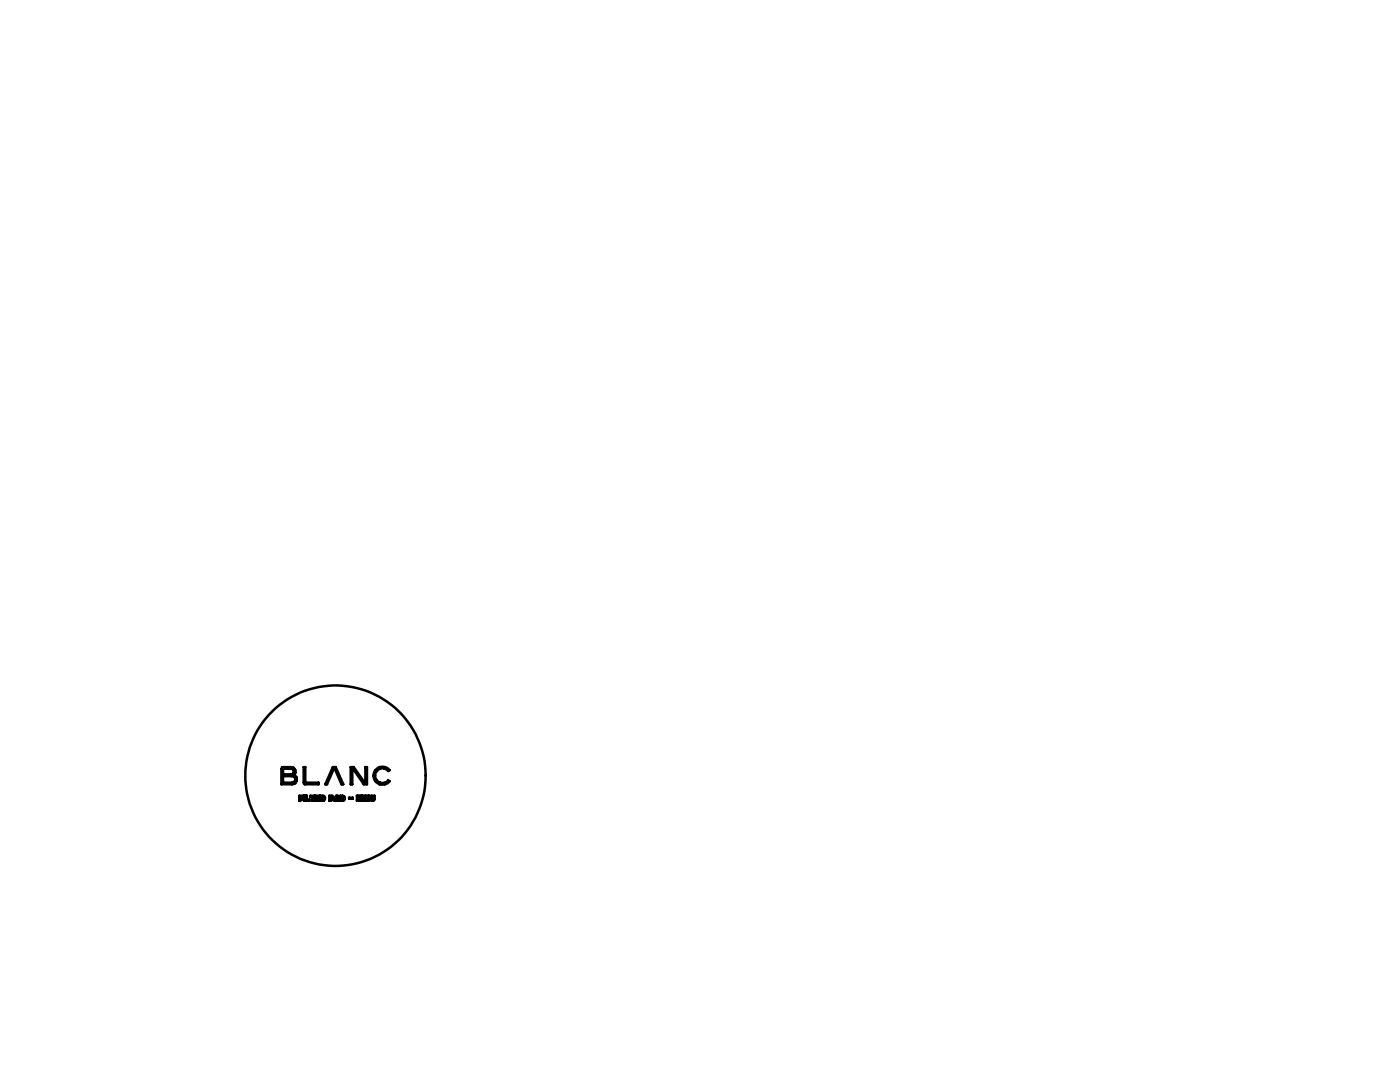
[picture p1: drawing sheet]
<svg xmlns="http://www.w3.org/2000/svg" width="279mm" height="216mm" viewBox="0 0 279 216" stroke-linecap="round" stroke-linejoin="round" font-family="sans-serif">
<g fill="none" stroke="#000" stroke-width=".5">
<path d="M56.4 153.1h1.7a.88 .88 0 0 1 .8 .5 .88 .88 0 0 1-.2 1 .98 .98 0 0 1 .5 1.1 .98 .98 0 0 1-.9 .8h-2.1v-3.1zM56.5 154.9h1.8a.65 .65 0 0 1 .6 .6 .65 .65 0 0 1-.6 .7h-1.8zM56.5 153.4h1.6a.57 .57 0 0 1 .6 .6 .57 .57 0 0 1-.6 .5h-1.6zM59.9 159.5h.1M59.9 159.3h.1M59.9 159h.1M59.9 159h.6v-.2h-.8v1h.2v-.3M59.9 159v.3M59.9 159.3h.5v.2h-.5M60.6 153.1h.3v3.1h2.7v.3h-2.8l-.2-.3zM60.6 158.8h.3v1h-.3zM61 158.8h.2v.8h.6v.2h-.8z"/>
<path d="M61.9 158.8h.9v.2h-.3v.8h-.2v-.8h-.4zM62.3 159h.1M63.2 159.5h.1M63.2 159v.2h.4v.3h-.4M63.2 159h.1M63.2 159h.5v-.2h-.8v1h.8v-.2h-.5v-.1M63.9 158.8h.5a.5 .5 0 0 1 .5 .5 .5 .5 0 0 1-.5 .5l-.1-.2-.4 .2zM64.1 159h.1M64.1 159h.3a.21 .21 0 0 1 .2 .2 .21 .21 0 0 1-.2 .2h-.3M64.1 159.4h.1M64.1 159v.4M65.7 158.8h.5a.42 .42 0 0 1 .4 .4 .42 .42 0 0 1-.4 .4l-.5 .2z"/>
<path d="M65.9 159h.1M65.9 159h.3a.19 .19 0 0 1 .2 .2 .19 .19 0 0 1-.2 .2h-.3zM66.4 153.1h.6l1.5 3.4h-.3l-1.5-3.3-1.4 3.3h-.4zM67.1 158.8h.3l.4 1-.3-.1-.8 .1zM67.2 159.1l.2 .4h-.3zM67.3 159.1h.1M67.5 159.7h.1M67.9 158.8h.4a.49 .49 0 0 1 .5 .5 .49 .49 0 0 1-.5 .5h-.4zM68.1 159h.2a.28 .28 0 0 1 .3 .3 .28 .28 0 0 1-.3 .3h-.2M68.1 159.6h.1M68.1 159h.1M68.1 159v.6"/>
<path d="M69.7 159.2h.7v.2h-.7zM70 153.1h.6l2.3 3.3v-3.3h.3v3.4h-.6l-2.3-3.3v3.3h-.3zM71.5 159.1h.1M71.5 159.5h.1M71.5 159.1v-.3h-.3v1h.3v-.3M71.5 159.1l.3-.3h.3l-.5 .5 .5 .5h-.3l-.3-.3M72.2 158.8h.3l.3 .5v-.5h.2v1h-.2l-.3-.6v.6h-.3zM73.2 158.9a.43 .43 0 0 1 .7 0 .43 .43 0 0 1-.2 .7l-.1 .2h-.3l.3-.4a.35 .35 0 0 1-.4-.2 .35 .35 0 0 1 0-.3zM73.6 159h.1l-.1 .2M73.6 159h-.2v.2h.2M73.6 159.2h.1M73.6 159h.1"/>
<path d="M73.9 159.2h.1M74.1 158.8h.7v.2h-.5v.2a.32 .32 0 0 1 .5 .3 .32 .32 0 0 1-.5 .3l-.3-.2 .5-.1-.4-.1zM75.2 153.4a1.8 1.8 0 0 1 2.6 .3l-.3 .1a1.47 1.47 0 0 0-2.2-.1 1.47 1.47 0 0 0 0 2.2 1.47 1.47 0 0 0 2.2-.2l.3 .2a1.8 1.8 0 0 1-2.7 .2 1.8 1.8 0 0 1 .1-2.7z"/>
<circle cx="66.9" cy="154.8" r="18"/>
</g>
</svg>
